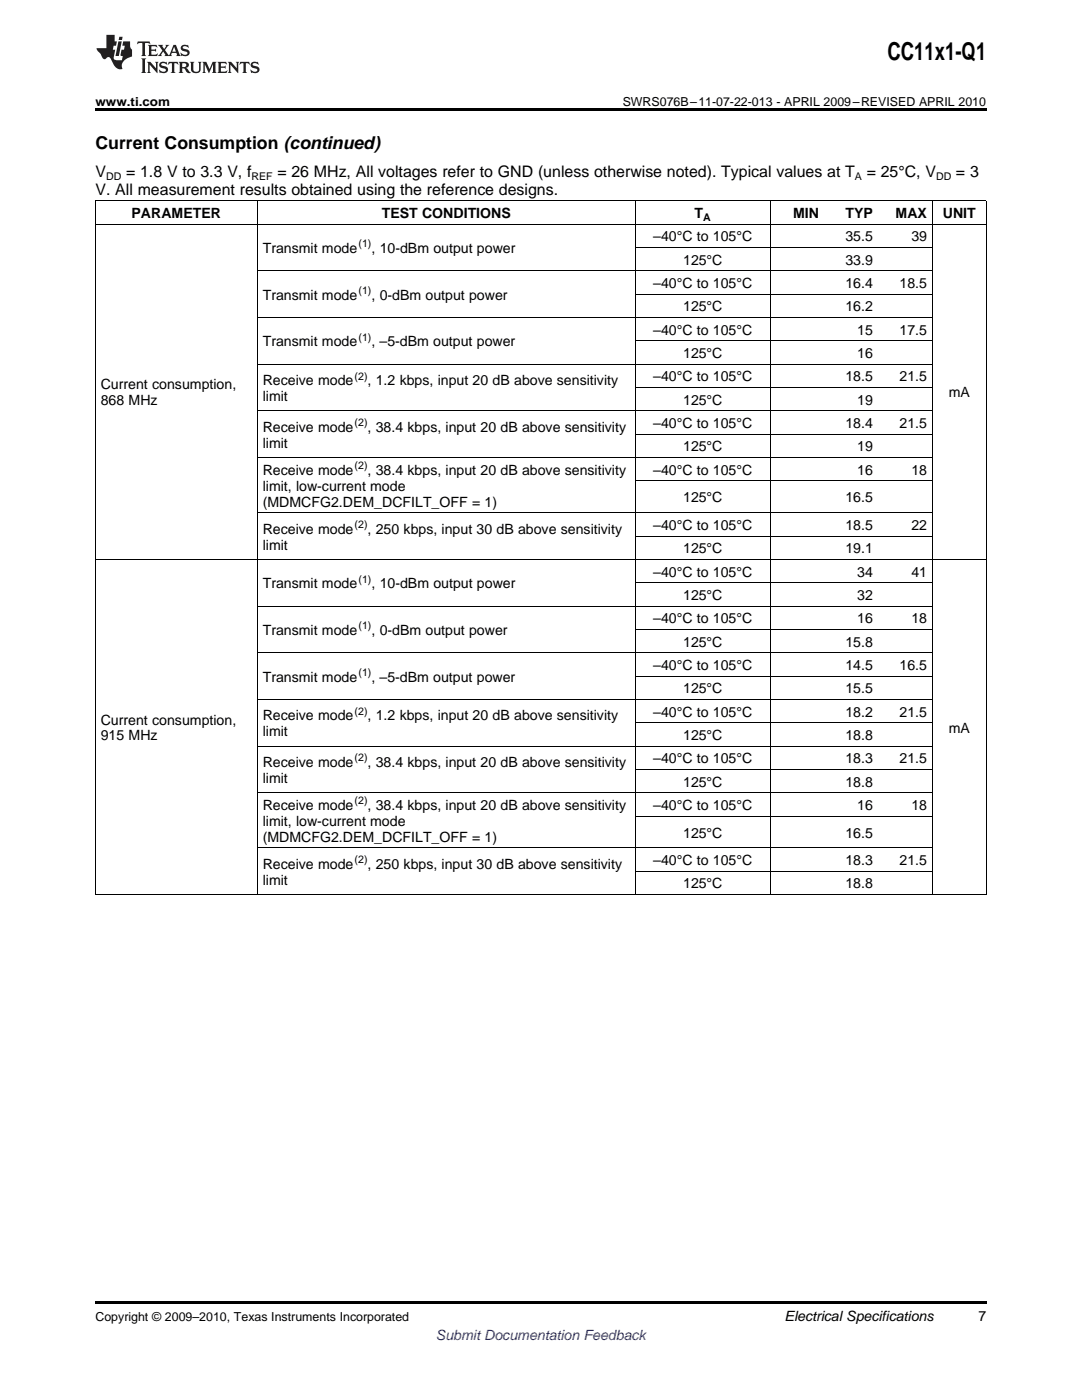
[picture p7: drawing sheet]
<svg xmlns="http://www.w3.org/2000/svg" width="216mm" height="279mm" viewBox="0 0 216 279" stroke-linecap="round" stroke-linejoin="round" font-family="sans-serif">
<defs><g id="words">
<text font-size="4.9" x="177.1" y="12">CC11x1-Q1</text>
<text font-size="3.5" x="19" y="29.7">Current Consumption (continued)</text>
<g font-size="3.2">
<text x="19" y="35.3">V</text>
<text x="25.2" y="35.3">= 1.8 V to 3.3 V, f</text>
<text x="55.4" y="35.3">= 26 MHz, All voltages refer to GND (unless otherwise noted). Typical values at T</text>
<text x="172.9" y="35.3">= 25°C, V</text>
<text x="190.8" y="35.3">= 3</text>
<text x="19" y="38.9">V. All measurement results obtained using the reference designs.</text>
</g>
<g font-size="2.8">
<text x="26.2" y="43.5">PARAMETER</text>
<text x="76.2" y="43.5">TEST CONDITIONS</text>
<text x="138.6" y="43.5">T</text>
<text x="158.3" y="43.5">MIN</text>
<text x="168.7" y="43.5">TYP</text>
<text x="178.7" y="43.5">MAX</text>
<text x="188.1" y="43.5">UNIT</text>
<text x="52.4" y="50.5">Transmit mode</text>
<text x="74.1" y="50.5">, 10-dBm output power</text>
<text x="130.4" y="48.2">–40°C to 105°C</text>
<text x="136.3" y="52.8">125°C</text>
<text x="168.7" y="48.2">35.5</text>
<text x="168.7" y="52.8">33.9</text>
<text x="181.9" y="48.2">39</text>
<text x="52.4" y="59.8">Transmit mode</text>
<text x="74.1" y="59.8">, 0-dBm output power</text>
<text x="130.4" y="57.5">–40°C to 105°C</text>
<text x="168.7" y="57.5">16.4</text>
<text x="179.5" y="57.5">18.5</text>
<text x="136.3" y="62.2">125°C</text>
<text x="168.7" y="62.2">16.2</text>
<text x="52.4" y="69.1">Transmit mode</text>
<text x="74.1" y="69.1">, –5-dBm output power</text>
<text x="130.4" y="66.8">–40°C to 105°C</text>
<text x="136.3" y="71.5">125°C</text>
<text x="171.1" y="66.8">15</text>
<text x="171.1" y="71.5">16</text>
<text x="179.5" y="66.8">17.5</text>
<text x="20.1" y="77.7">Current consumption,</text>
<text x="52.4" y="76.9">Receive mode</text>
<text x="73.4" y="76.9">, 1.2 kbps, input 20 dB above sensitivity</text>
<text x="130.4" y="76.1">–40°C to 105°C</text>
<text x="168.7" y="76.1">18.5</text>
<text x="179.5" y="76.1">21.5</text>
<text x="20.1" y="80.9">868 MHz</text>
<text x="52.4" y="80">limit</text>
<text x="136.3" y="80.8">125°C</text>
<text x="171.1" y="80.8">19</text>
<text x="189.3" y="79.3">mA</text>
<text x="52.4" y="86.2">Receive mode</text>
<text x="52.4" y="89.4">limit</text>
<text x="73.4" y="86.2">, 38.4 kbps, input 20 dB above sensitivity</text>
<text x="130.4" y="85.4">–40°C to 105°C</text>
<text x="168.7" y="85.4">18.4</text>
<text x="179.5" y="85.4">21.5</text>
<text x="52.4" y="94.8">Receive mode</text>
<text x="73.4" y="94.8">, 38.4 kbps, input 20 dB above sensitivity</text>
<text x="130.4" y="94.8">–40°C to 105°C</text>
<text x="136.3" y="90.1">125°C</text>
<text x="171.1" y="90.1">19</text>
<text x="171.1" y="94.8">16</text>
<text x="181.9" y="94.8">18</text>
<text x="52.4" y="97.9">limit, low-current mode</text>
<text x="52.4" y="101.1">(MDMCFG2.DEM_DCFILT_OFF = 1)</text>
<text x="136.3" y="100.3">125°C</text>
<text x="168.7" y="100.3">16.5</text>
<text x="52.4" y="106.5">Receive mode</text>
<text x="73.4" y="106.5">, 250 kbps, input 30 dB above sensitivity</text>
<text x="130.4" y="105.8">–40°C to 105°C</text>
<text x="168.7" y="105.8">18.5</text>
<text x="181.9" y="105.8">22</text>
<text x="52.4" y="109.7">limit</text>
<text x="136.3" y="110.4">125°C</text>
<text x="168.7" y="110.4">19.1</text>
<text x="52.4" y="117.4">Transmit mode</text>
<text x="74.1" y="117.4">, 10-dBm output power</text>
<text x="130.4" y="115.1">–40°C to 105°C</text>
<text x="136.3" y="119.7">125°C</text>
<text x="171.1" y="115.1">34</text>
<text x="171.1" y="119.7">32</text>
<text x="181.9" y="115.1">41</text>
<text x="130.4" y="124.4">–40°C to 105°C</text>
<text x="171.1" y="124.4">16</text>
<text x="181.9" y="124.4">18</text>
<text x="52.4" y="126.7">Transmit mode</text>
<text x="74.1" y="126.7">, 0-dBm output power</text>
<text x="136.3" y="129">125°C</text>
<text x="168.7" y="129">15.8</text>
<text x="52.4" y="136">Transmit mode</text>
<text x="74.1" y="136">, –5-dBm output power</text>
<text x="130.4" y="133.7">–40°C to 105°C</text>
<text x="168.7" y="133.7">14.5</text>
<text x="179.5" y="133.7">16.5</text>
<text x="52.4" y="143.8">Receive mode</text>
<text x="73.4" y="143.8">, 1.2 kbps, input 20 dB above sensitivity</text>
<text x="130.4" y="143">–40°C to 105°C</text>
<text x="136.3" y="138.4">125°C</text>
<text x="168.7" y="138.4">15.5</text>
<text x="168.7" y="143">18.2</text>
<text x="179.5" y="143">21.5</text>
<text x="20.1" y="144.6">Current consumption,</text>
<text x="20.1" y="147.8">915 MHz</text>
<text x="52.4" y="146.9">limit</text>
<text x="136.3" y="147.7">125°C</text>
<text x="168.7" y="147.7">18.8</text>
<text x="189.3" y="146.2">mA</text>
<text x="52.4" y="153.1">Receive mode</text>
<text x="73.4" y="153.1">, 38.4 kbps, input 20 dB above sensitivity</text>
<text x="130.4" y="152.3">–40°C to 105°C</text>
<text x="168.7" y="152.3">18.3</text>
<text x="179.5" y="152.3">21.5</text>
<text x="52.4" y="156.2">limit</text>
<text x="52.4" y="161.6">Receive mode</text>
<text x="73.4" y="161.6">, 38.4 kbps, input 20 dB above sensitivity</text>
<text x="130.4" y="161.6">–40°C to 105°C</text>
<text x="136.3" y="157">125°C</text>
<text x="168.7" y="157">18.8</text>
<text x="171.1" y="161.6">16</text>
<text x="181.9" y="161.6">18</text>
<text x="52.4" y="164.8">limit, low-current mode</text>
<text x="52.4" y="168">(MDMCFG2.DEM_DCFILT_OFF = 1)</text>
<text x="136.3" y="167.1">125°C</text>
<text x="168.7" y="167.1">16.5</text>
<text x="52.4" y="173.4">Receive mode</text>
<text x="73.4" y="173.4">, 250 kbps, input 30 dB above sensitivity</text>
<text x="130.4" y="172.6">–40°C to 105°C</text>
<text x="168.7" y="172.6">18.3</text>
<text x="179.5" y="172.6">21.5</text>
<text x="52.4" y="176.6">limit</text>
<text x="136.3" y="177.3">125°C</text>
<text x="168.7" y="177.3">18.8</text>
<text x="156.6" y="263.6">Electrical Specifications</text>
<text x="195.3" y="263.6">7</text>
</g>
<text font-size="2.8" fill="#00f" x="87" y="267.4">Submit Documentation Feedback</text>
<g font-size="2.5">
<text x="19" y="21.1">www.ti.com</text>
<text x="124.2" y="21.1">SWRS076B–11-07-22-013 - APRIL 2009–REVISED APRIL 2010</text>
<text x="19" y="263.6">Copyright © 2009–2010, Texas Instruments Incorporated</text>
</g>
<g font-size="2.1">
<text x="21.2" y="36">DD</text>
<text x="50.2" y="36">REF</text>
<text x="170.6" y="36">A</text>
<text x="186.8" y="36">DD</text>
<text x="140.3" y="44.1">A</text>
<text x="71.5" y="49.4">(1)</text>
<text x="71.5" y="58.7">(1)</text>
<text x="71.5" y="68">(1)</text>
<text x="70.8" y="75.7">(2)</text>
<text x="70.8" y="85.1">(2)</text>
<text x="70.8" y="93.6">(2)</text>
<text x="70.8" y="105.4">(2)</text>
<text x="71.5" y="116.3">(1)</text>
<text x="71.5" y="125.6">(1)</text>
<text x="71.5" y="134.9">(1)</text>
<text x="70.8" y="142.6">(2)</text>
<text x="70.8" y="151.9">(2)</text>
<text x="70.8" y="160.5">(2)</text>
<text x="70.8" y="172.3">(2)</text>
</g>
</g></defs>
<g fill="#231f20">
<path d="M27.5 8.3l-.1 .5 .4-.2h.6v.1v2.1l-.2 .4h1l-.3-.4v-2.1l.1-.1h.5l.5 .2-.2-.5zM29.5 9l.2 .3v1.5l-.2 .4h1.8l.2-.6a1.04 1.04 0 0 1-1.3 .2v-.7h.6l.3 .2v-.6l-.3 .2h-.6v-.6l.8-.1 .4 .3-.2-.5zM31.5 9l.9 1.1-.9 1.1h.8l-.2-.2 .5-.7 .4 .7-.2 .2h1.5l-.1-.2 .1-.4h.9l.1 .4-.2 .2h1l-.3-.3-.7-1.9h-.5l-.9 2-.8-1 .9-1h-.8l.1 .3-.3 .5-.4-.6 .2-.2zM34.7 9.3l.4 1h-.7zM36.3 9.1a.63 .63 0 0 0-.2 .7 .63 .63 0 0 0 .6 .4l.6 .2 .1 .2a.75 .75 0 0 1-.7 .4 .75 .75 0 0 1-.6-.5l.1 .7 .1-.1a1.11 1.11 0 0 0 1.5-.6 1.13 1.13 0 0 0-1.2-.8l-.1-.4a1.04 1.04 0 0 1 1.2 .2l-.2-.5-.1 .1-.5-.2zM28.2 11.7l.2 .3v2.2l-.2 .4h1l-.3-.4v-2.2l.3-.3zM29.3 12.3l.3 .4v1.5l-.3 .4h.8l-.2-.4v-1.3l1.5 1.7v-1.9l.2-.4h-.7l.2 .4v.9l-1.1-1.3zM32 12.5a.62 .62 0 0 0-.2 .7 .62 .62 0 0 0 .6 .4l.6 .1 .1 .3a.76 .76 0 0 1-.7 .3 .76 .76 0 0 1-.6-.4l.1 .7 .1-.1a1.11 1.11 0 0 0 1.5-.6 1.13 1.13 0 0 0-1.2-.8l-.1-.4a1.04 1.04 0 0 1 1.2 .2l-.2-.6-.1 .1-.5-.1zM33.7 12.3l-.2 .7a.61 .61 0 0 1 .8-.4v1.6l-.2 .4h.9l-.2-.4v-1.6a.63 .63 0 0 1 .8 .4l-.2-.7zM35.6 12.3l.3 .4v1.5l-.3 .4h1l-.2-.2v-.8l.5 .2a.76 .76 0 0 0 1.2 .7l-1-1a.58 .58 0 0 0 .6-.5 .58 .58 0 0 0-.5-.6zM36.4 12.7l.1-.1a.45 .45 0 0 1 .5 .1 .45 .45 0 0 1 .1 .5l-.7 .2zM37.9 12.3l.2 .2a2.17 2.17 0 0 0 .3 1.9 .99 .99 0 0 0 1.6-.6v-1.1l.2-.4h-.7l.2 .2a1.92 1.92 0 0 1-.2 1.8 .6 .6 0 0 1-.9-.5v-1.1l.2-.4zM40.4 12.3l.2 .4v1.5l-.2 .4h.7l-.2-.4v-1.4l.8 1.8 .8-1.8v1.4l-.2 .4h.9l-.2-.4v-1.5l.2-.4h-.8l-.6 1.5-.6-1.5zM43.4 12.3l.2 .4v1.5l-.2 .4h1.8l.2-.6a1.04 1.04 0 0 1-1.3 .2v-.7h.5l.4 .2v-.6l-.4 .2h-.5v-.7h.8l.3 .3-.1-.6zM45.5 12.3l.2 .4v1.5l-.2 .4h.7l-.2-.4v-1.3l1.5 1.7v-1.9l.2-.4h-.7l.2 .4v.9l-1.1-1.3zM47.9 12.3l-.1 .7a.61 .61 0 0 1 .8-.4v1.6l-.3 .4h1l-.3-.4 .1-1.6a.63 .63 0 0 1 .7 .4l-.1-.7zM50.2 12.5a.62 .62 0 0 0-.2 .7 .62 .62 0 0 0 .6 .4l.6 .1 .2 .3a.76 .76 0 0 1-.8 .3 .76 .76 0 0 1-.6-.4l.1 .7 .2-.1a1.11 1.11 0 0 0 1.5-.6 1.13 1.13 0 0 0-1.3-.8l-.1-.4a1.04 1.04 0 0 1 1.2 .2l-.1-.6-.2 .1-.5-.1z"/>
<path d="M21.2 7v2.6h-1.9l.1 .4 .7 .9a.91 .91 0 0 0 1 .9 .56 .56 0 0 1 .5-.4 .56 .56 0 0 1 .5 .3l.4 .8a1.53 1.53 0 0 0 1.9 1.2 1.54 1.54 0 0 1 1-2.1l.9-.3v-1.4a1.52 1.52 0 0 1-.3-1.6h-1.4l-.2 .8h.5l-.2 .8h-.4l-.2 1v.2l.4 .1-.2 .8a1.93 1.93 0 0 1-1.6-.2l.3-1.9h-.5l.2-.8h.4l.2-.8h-.4v-1.3zM23.6 8.3l-.6 2.9h.7l.6-2.9zM23.8 7.3l-.1 .7h.6l.2-.7z"/>
</g>
<path d="M19 21.6h177.8v.6h-177.8zM19 259.7h177.8v.5h-177.8z" fill="#000"/>
<g fill="none" stroke="#000" stroke-width=".2">
<path d="M19 44.7h177.8M19 40.1h177.8M19.1 40.1v138.5M51.3 40.1v138.5M51.4 54.1h134.7M126.7 40.1v138.5M126.8 58.7h59.3M126.8 49.4h59.3M153.7 40.1v138.5M186 40.1v138.5M196.8 40.1v138.5M51.4 72.7h134.7"/>
<path d="M51.4 63.4h134.7M126.8 77.3h59.3M126.8 68h59.3M51.4 91.3h134.7M51.4 82h134.7M126.8 96h59.3M126.8 86.7h59.3M19 111.6h177.8M51.4 102.3h134.7M126.8 116.3h59.3M126.8 107h59.3M51.4 139.6h134.7"/>
<path d="M51.4 130.3h134.7M51.4 120.9h134.7M126.8 134.9h59.3M126.8 125.6h59.3M51.4 158.2h134.7M51.4 148.9h134.7M126.8 153.5h59.3M126.8 144.2h59.3M19 178.5h177.8M51.4 169.2h134.7M126.8 173.9h59.3M126.8 162.9h59.3"/>
</g>
<use href="#words"/>
</svg>
